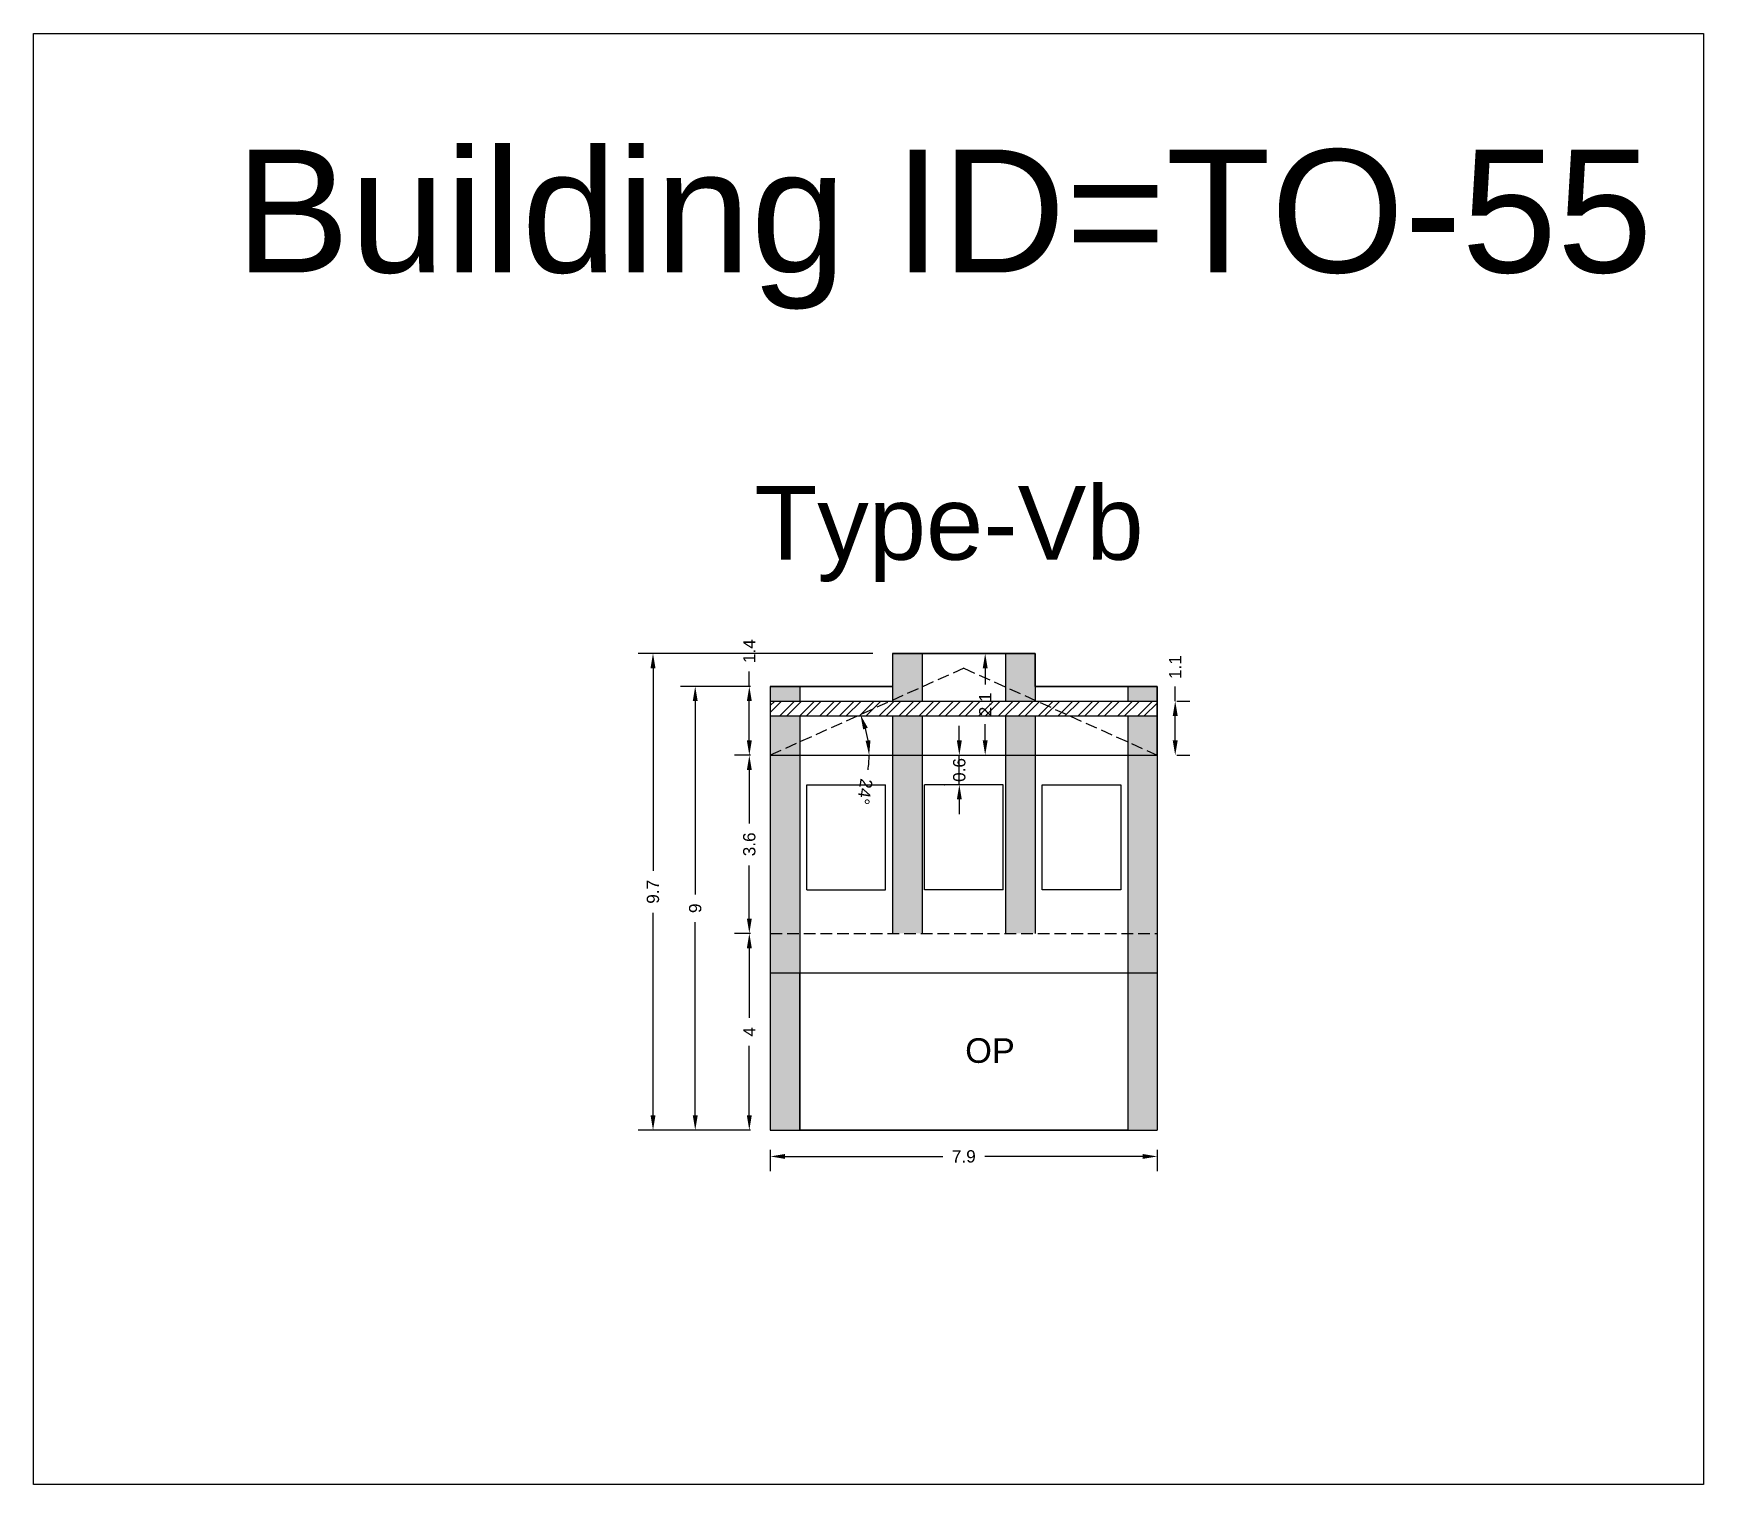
# Model space of a CAD drawing. Header units: metres. Extents: x 3416649 to 3417130, y -6713042 to -6712690.
# Drawn here: x 3416834.57 to 3416868.54, y -6712954.68 to -6712925.17 of the extents above; entities that cross this region are included whole.
import ezdxf

# ---------------------------------------------------------------- set-up
doc = ezdxf.new("R2010")
doc.units = ezdxf.units.M
doc.linetypes.add('ACAD_ISO02W100', pattern=[15, 12, -3])
doc.layers.add('Dotted', color=7, linetype='ACAD_ISO02W100', plot=False)
doc.styles.get("Standard").update_dxf_attribs({"font": 'arial.ttf'})
doc.dimstyles.new('ISO-25', dxfattribs={"dimtxt": 0.25, "dimasz": 0.3, "dimexe": 0.3, "dimexo": 0.4, "dimgap": 0.2, "dimtad": 0, "dimdec": 1, "dimdsep": 46, "dimtxsty": 'Standard', "dimcen": 2.5, "dimadec": 0, "dimazin": 0, "dimtfac": 1, "dimtdec": 1, "dimtmove": 0, "dimatfit": 3, "dimfxl": 1, "dimarcsym": 0})

# ---------------------------------------------------------------- blocks, each defined once
blk = doc.blocks.new('*D436')
at = {"color": 0, "lineweight": -2, "transparency": 16777216}
for start, end in [(8.5592, 15.6595), (351.4408, 360)]:
    blk.add_arc((3416849.556, -6712939.846), 2.01, start, end, dxfattribs=at)
at = {"color": 0, "transparency": 16777216}
for points in [[(3416851.444, -6712939.321), (3416851.538, -6712939.287), (3416851.389, -6712939.022)], [(3416851.593, -6712939.543), (3416851.494, -6712939.551), (3416851.566, -6712939.846)]]:
    blk.add_solid(points, dxfattribs=at)
at = {"layer": 'Defpoints', "color": 0, "transparency": 16777216}
for p in [(3416853.491, -6712938.076), (3416851.487, -6712939.287), (3416849.556, -6712939.846), (3416849.556, -6712939.846), (3416857.426, -6712939.846)]:
    blk.add_point(p, dxfattribs=at)
at = {"color": 0, "transparency": 16777216, "insert": (3416851.477, -6712940.588), "char_height": 0.25, "attachment_point": 5, "rotation": 261.4408}
blk.add_mtext('24°', dxfattribs=at)
blk = doc.blocks.new('*D437')
at = {"color": 0, "lineweight": -2, "transparency": 16777216}
for p, q in [((3416849.156, -6712939.846), (3416848.829, -6712939.846)), ((3416849.129, -6712940.146), (3416849.129, -6712941.231)), ((3416849.129, -6712943.17), (3416849.129, -6712942.086)), ((3416849.156, -6712943.47), (3416848.829, -6712943.47))]:
    blk.add_line(p, q, dxfattribs=at)
at = {"color": 0, "transparency": 16777216}
for points in [[(3416849.079, -6712940.146), (3416849.179, -6712940.146), (3416849.129, -6712939.846)], [(3416849.079, -6712943.17), (3416849.179, -6712943.17), (3416849.129, -6712943.47)]]:
    blk.add_solid(points, dxfattribs=at)
at = {"layer": 'Defpoints', "color": 0, "transparency": 16777216}
for p in [(3416849.129, -6712939.846), (3416849.556, -6712939.846), (3416849.556, -6712943.47)]:
    blk.add_point(p, dxfattribs=at)
at = {"color": 0, "transparency": 16777216, "insert": (3416849.129, -6712941.658), "char_height": 0.25, "attachment_point": 5, "rotation": 90}
blk.add_mtext('3.6', dxfattribs=at)
blk = doc.blocks.new('*D438')
at = {"color": 0, "lineweight": -2, "transparency": 16777216}
for p, q in [((3416849.156, -6712943.47), (3416848.829, -6712943.47)), ((3416849.129, -6712943.77), (3416849.129, -6712945.184)), ((3416849.129, -6712947.17), (3416849.129, -6712945.757)), ((3416849.156, -6712947.47), (3416848.829, -6712947.47))]:
    blk.add_line(p, q, dxfattribs=at)
at = {"color": 0, "transparency": 16777216}
for points in [[(3416849.079, -6712943.77), (3416849.179, -6712943.77), (3416849.129, -6712943.47)], [(3416849.079, -6712947.17), (3416849.179, -6712947.17), (3416849.129, -6712947.47)]]:
    blk.add_solid(points, dxfattribs=at)
at = {"layer": 'Defpoints', "color": 0, "transparency": 16777216}
for p in [(3416849.129, -6712943.47), (3416849.556, -6712943.47), (3416849.556, -6712947.47)]:
    blk.add_point(p, dxfattribs=at)
at = {"color": 0, "transparency": 16777216, "insert": (3416849.129, -6712945.47), "char_height": 0.25, "attachment_point": 5, "rotation": 90}
blk.add_mtext('4', dxfattribs=at)
blk = doc.blocks.new('*D439')
at = {"color": 0, "lineweight": -2, "transparency": 16777216}
for p, q in [((3416853.4, -6712939.546), (3416853.4, -6712939.246)), ((3416853.077, -6712939.846), (3416853.1, -6712939.846)), ((3416853.4, -6712940.446), (3416853.4, -6712939.846)), ((3416853.091, -6712940.446), (3416853.1, -6712940.446)), ((3416853.4, -6712940.746), (3416853.4, -6712941.046))]:
    blk.add_line(p, q, dxfattribs=at)
at = {"color": 0, "transparency": 16777216}
for points in [[(3416853.35, -6712939.546), (3416853.45, -6712939.546), (3416853.4, -6712939.846)], [(3416853.35, -6712940.746), (3416853.45, -6712940.746), (3416853.4, -6712940.446)]]:
    blk.add_solid(points, dxfattribs=at)
at = {"layer": 'Defpoints', "color": 0, "transparency": 16777216}
for p in [(3416853.4, -6712939.846), (3416853.477, -6712939.846), (3416853.491, -6712940.446)]:
    blk.add_point(p, dxfattribs=at)
at = {"color": 0, "transparency": 16777216, "insert": (3416853.4, -6712940.146), "char_height": 0.25, "attachment_point": 5, "rotation": 90}
blk.add_mtext('0.6', dxfattribs=at)
blk = doc.blocks.new('*D440')
at = {"color": 0, "lineweight": -2, "transparency": 16777216}
for p, q in [((3416849.129, -6712938.446), (3416849.129, -6712938.146)), ((3416849.156, -6712938.446), (3416848.829, -6712938.446)), ((3416849.129, -6712939.546), (3416849.129, -6712938.746)), ((3416849.156, -6712939.846), (3416848.829, -6712939.846))]:
    blk.add_line(p, q, dxfattribs=at)
at = {"color": 0, "transparency": 16777216}
for points in [[(3416849.079, -6712938.746), (3416849.179, -6712938.746), (3416849.129, -6712938.446)], [(3416849.079, -6712939.546), (3416849.179, -6712939.546), (3416849.129, -6712939.846)]]:
    blk.add_solid(points, dxfattribs=at)
at = {"layer": 'Defpoints', "color": 0, "transparency": 16777216}
for p in [(3416849.129, -6712938.446), (3416849.556, -6712938.446), (3416849.556, -6712939.846)]:
    blk.add_point(p, dxfattribs=at)
at = {"color": 0, "transparency": 16777216, "insert": (3416849.129, -6712937.731), "char_height": 0.25, "attachment_point": 5, "rotation": 90}
blk.add_mtext('1.4', dxfattribs=at)
blk = doc.blocks.new('*D441')
at = {"color": 0, "lineweight": -2, "transparency": 16777216}
for p, q in [((3416853.891, -6712937.776), (3416854.226, -6712937.776)), ((3416853.926, -6712938.076), (3416853.926, -6712938.406)), ((3416853.926, -6712939.546), (3416853.926, -6712939.217)), ((3416853.891, -6712939.846), (3416854.226, -6712939.846))]:
    blk.add_line(p, q, dxfattribs=at)
at = {"color": 0, "transparency": 16777216}
for points in [[(3416853.876, -6712938.076), (3416853.976, -6712938.076), (3416853.926, -6712937.776)], [(3416853.876, -6712939.546), (3416853.976, -6712939.546), (3416853.926, -6712939.846)]]:
    blk.add_solid(points, dxfattribs=at)
at = {"layer": 'Defpoints', "color": 0, "transparency": 16777216}
for p in [(3416853.491, -6712937.776), (3416853.491, -6712939.846), (3416853.926, -6712939.846)]:
    blk.add_point(p, dxfattribs=at)
at = {"color": 0, "transparency": 16777216, "insert": (3416853.926, -6712938.811), "char_height": 0.25, "attachment_point": 5, "rotation": 90}
blk.add_mtext('2.1', dxfattribs=at)
blk = doc.blocks.new('*D442')
at = {"color": 0, "lineweight": -2, "transparency": 16777216}
for p, q in [((3416849.156, -6712938.446), (3416847.729, -6712938.446)), ((3416848.029, -6712938.746), (3416848.029, -6712942.676)), ((3416848.029, -6712947.17), (3416848.029, -6712943.241)), ((3416849.156, -6712947.47), (3416847.729, -6712947.47))]:
    blk.add_line(p, q, dxfattribs=at)
at = {"color": 0, "transparency": 16777216}
for points in [[(3416847.979, -6712938.746), (3416848.079, -6712938.746), (3416848.029, -6712938.446)], [(3416847.979, -6712947.17), (3416848.079, -6712947.17), (3416848.029, -6712947.47)]]:
    blk.add_solid(points, dxfattribs=at)
at = {"layer": 'Defpoints', "color": 0, "transparency": 16777216}
for p in [(3416848.029, -6712938.446), (3416849.556, -6712938.446), (3416849.556, -6712947.47)]:
    blk.add_point(p, dxfattribs=at)
at = {"color": 0, "transparency": 16777216, "insert": (3416848.029, -6712942.958), "char_height": 0.25, "attachment_point": 5, "rotation": 90}
blk.add_mtext('9', dxfattribs=at)
blk = doc.blocks.new('*D445')
at = {"color": 0, "lineweight": -2, "transparency": 16777216}
for p, q in [((3416857.791, -6712938.746), (3416857.791, -6712938.446)), ((3416857.826, -6712938.746), (3416858.091, -6712938.746)), ((3416857.791, -6712939.546), (3416857.791, -6712939.046)), ((3416857.826, -6712939.846), (3416858.091, -6712939.846))]:
    blk.add_line(p, q, dxfattribs=at)
at = {"color": 0, "transparency": 16777216}
for points in [[(3416857.741, -6712939.046), (3416857.841, -6712939.046), (3416857.791, -6712938.746)], [(3416857.741, -6712939.546), (3416857.841, -6712939.546), (3416857.791, -6712939.846)]]:
    blk.add_solid(points, dxfattribs=at)
at = {"layer": 'Defpoints', "color": 0, "transparency": 16777216}
for p in [(3416857.426, -6712938.746), (3416857.791, -6712938.746), (3416857.426, -6712939.846)]:
    blk.add_point(p, dxfattribs=at)
at = {"color": 0, "transparency": 16777216, "insert": (3416857.791, -6712938.055), "char_height": 0.25, "attachment_point": 5, "rotation": 90}
blk.add_mtext('1.1', dxfattribs=at)
blk = doc.blocks.new('*D607')
at = {"color": 0, "lineweight": -2, "transparency": 16777216}
for p, q in [((3416849.556, -6712947.87), (3416849.556, -6712948.304)), ((3416849.856, -6712948.004), (3416853.064, -6712948.004)), ((3416857.126, -6712948.004), (3416853.918, -6712948.004)), ((3416857.426, -6712947.87), (3416857.426, -6712948.304))]:
    blk.add_line(p, q, dxfattribs=at)
at = {"color": 0, "transparency": 16777216}
for points in [[(3416849.856, -6712947.954), (3416849.856, -6712948.054), (3416849.556, -6712948.004)], [(3416857.126, -6712947.954), (3416857.126, -6712948.054), (3416857.426, -6712948.004)]]:
    blk.add_solid(points, dxfattribs=at)
at = {"layer": 'Defpoints', "color": 0, "transparency": 16777216}
for p in [(3416849.556, -6712947.47), (3416857.426, -6712947.47), (3416857.426, -6712948.004)]:
    blk.add_point(p, dxfattribs=at)
at = {"color": 0, "transparency": 16777216, "insert": (3416853.491, -6712948.004), "char_height": 0.25, "attachment_point": 5}
blk.add_mtext('7.9', dxfattribs=at)
blk = doc.blocks.new('*D608')
at = {"color": 0, "lineweight": -2, "transparency": 16777216}
for p, q in [((3416851.641, -6712937.776), (3416846.87, -6712937.776)), ((3416847.17, -6712938.076), (3416847.17, -6712942.196)), ((3416847.17, -6712947.17), (3416847.17, -6712943.051)), ((3416849.156, -6712947.47), (3416846.87, -6712947.47))]:
    blk.add_line(p, q, dxfattribs=at)
at = {"color": 0, "transparency": 16777216}
for points in [[(3416847.12, -6712938.076), (3416847.22, -6712938.076), (3416847.17, -6712937.776)], [(3416847.12, -6712947.17), (3416847.22, -6712947.17), (3416847.17, -6712947.47)]]:
    blk.add_solid(points, dxfattribs=at)
at = {"layer": 'Defpoints', "color": 0, "transparency": 16777216}
for p in [(3416847.17, -6712937.776), (3416852.041, -6712937.776), (3416849.556, -6712947.47)]:
    blk.add_point(p, dxfattribs=at)
at = {"color": 0, "transparency": 16777216, "insert": (3416847.17, -6712942.623), "char_height": 0.25, "attachment_point": 5, "rotation": 90}
blk.add_mtext('9.7', dxfattribs=at)

msp = doc.modelspace()

# ---------------------------------------------------------------- hatches: boundary and pattern name
h = msp.add_hatch(color=256)
h.dxf.hatch_style = 1
h.paths.add_polyline_path([(3416849.556, -6712944.27), (3416850.156, -6712944.27), (3416850.156, -6712947.47), (3416849.556, -6712947.47)])
h.paths.add_polyline_path([(3416849.556, -6712943.47), (3416850.156, -6712943.47), (3416850.156, -6712944.27), (3416849.556, -6712944.27)])
h.paths.add_polyline_path([(3416849.556, -6712939.846), (3416850.156, -6712939.846), (3416850.156, -6712943.47), (3416849.556, -6712943.47)])
h.paths.add_polyline_path([(3416849.556, -6712938.446), (3416850.156, -6712938.446), (3416850.156, -6712938.746), (3416849.556, -6712938.746)])
h.paths.add_polyline_path([(3416849.556, -6712939.046), (3416850.156, -6712939.046), (3416850.156, -6712939.576), (3416849.556, -6712939.846)])
h.paths.add_polyline_path([(3416850.156, -6712939.576), (3416850.156, -6712939.846), (3416849.556, -6712939.846)], flags=17)
h.paths.add_polyline_path([(3416852.041, -6712939.046), (3416852.641, -6712939.046), (3416852.641, -6712939.846), (3416852.041, -6712939.846)])
h.paths.add_polyline_path([(3416852.041, -6712939.846), (3416852.641, -6712939.846), (3416852.641, -6712943.47), (3416852.041, -6712943.47)])
h.paths.add_polyline_path([(3416852.041, -6712937.776), (3416852.641, -6712937.776), (3416852.641, -6712938.459), (3416852.041, -6712938.729)])
h.paths.add_polyline_path([(3416852.641, -6712938.459), (3416852.641, -6712938.746), (3416852.041, -6712938.746), (3416852.041, -6712938.729)])
h = msp.add_hatch(color=256)
h.dxf.hatch_style = 1
h.paths.add_polyline_path([(3416857.426, -6712944.27), (3416856.826, -6712944.27), (3416856.826, -6712947.47), (3416857.426, -6712947.47)])
h.paths.add_polyline_path([(3416857.426, -6712943.47), (3416856.826, -6712943.47), (3416856.826, -6712944.27), (3416857.426, -6712944.27)])
h.paths.add_polyline_path([(3416857.426, -6712939.846), (3416856.826, -6712939.846), (3416856.826, -6712943.47), (3416857.426, -6712943.47)])
h.paths.add_polyline_path([(3416857.426, -6712938.446), (3416856.826, -6712938.446), (3416856.826, -6712938.746), (3416857.426, -6712938.746)])
h.paths.add_polyline_path([(3416857.426, -6712939.046), (3416856.826, -6712939.046), (3416856.826, -6712939.576), (3416857.426, -6712939.846)])
h.paths.add_polyline_path([(3416856.826, -6712939.576), (3416856.826, -6712939.846), (3416857.426, -6712939.846)], flags=17)
h.paths.add_polyline_path([(3416854.941, -6712939.046), (3416854.341, -6712939.046), (3416854.341, -6712939.846), (3416854.941, -6712939.846)])
h.paths.add_polyline_path([(3416854.941, -6712939.846), (3416854.341, -6712939.846), (3416854.341, -6712943.47), (3416854.941, -6712943.47)])
h.paths.add_polyline_path([(3416854.941, -6712937.776), (3416854.341, -6712937.776), (3416854.341, -6712938.459), (3416854.941, -6712938.729)])
h.paths.add_polyline_path([(3416854.341, -6712938.459), (3416854.341, -6712938.746), (3416854.941, -6712938.746), (3416854.941, -6712938.729)])
h = msp.add_hatch()
h.set_pattern_fill('ANSI32', color=256, scale=0.03)
h.set_pattern_definition([(45, (-9.34158, 0), (-0.202055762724, 0.202055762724), []), (45, (-9.20687, 0), (-0.202055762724, 0.202055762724), [])])
h.paths.add_polyline_path([(3416857.426, -6712939.046), (3416857.426, -6712938.746), (3416849.556, -6712938.746), (3416849.556, -6712939.046)])

# ---------------------------------------------------------------- linework, layer by layer
for points in [[(3416834.568, -6712925.169), (3416868.537, -6712925.169), (3416868.537, -6712954.676), (3416834.568, -6712954.676)], [(3416857.426, -6712939.846), (3416857.426, -6712938.446), (3416854.941, -6712938.446), (3416854.941, -6712937.776), (3416852.041, -6712937.776), (3416852.041, -6712938.446), (3416849.556, -6712938.446), (3416849.556, -6712939.846)], [(3416855.083, -6712940.446), (3416856.683, -6712940.446), (3416856.683, -6712942.586), (3416855.083, -6712942.586)], [(3416850.156, -6712944.27), (3416856.826, -6712944.27), (3416856.826, -6712947.47), (3416850.156, -6712947.47)]]:
    msp.add_lwpolyline(points, close=True)
for points in [[(3416852.041, -6712937.776), (3416854.941, -6712937.776)], [(3416852.041, -6712937.776), (3416852.041, -6712938.746)], [(3416852.641, -6712937.776), (3416852.641, -6712938.746)], [(3416854.341, -6712937.776), (3416854.341, -6712938.746)], [(3416854.941, -6712937.776), (3416854.941, -6712938.746)], [(3416849.556, -6712938.446), (3416852.041, -6712938.446)], [(3416849.556, -6712938.446), (3416849.556, -6712947.47)], [(3416850.156, -6712938.446), (3416850.156, -6712938.746)], [(3416854.941, -6712938.446), (3416857.426, -6712938.446)], [(3416856.826, -6712938.446), (3416856.826, -6712938.746)], [(3416857.426, -6712938.446), (3416857.426, -6712947.47)], [(3416849.556, -6712938.746), (3416857.426, -6712938.746)], [(3416849.556, -6712939.046), (3416857.426, -6712939.046)], [(3416850.156, -6712939.046), (3416850.156, -6712947.47)], [(3416852.041, -6712939.046), (3416852.041, -6712943.47)], [(3416852.641, -6712939.046), (3416852.641, -6712943.47)], [(3416854.341, -6712939.04), (3416854.341, -6712943.47)], [(3416854.941, -6712939.046), (3416854.941, -6712943.47)], [(3416856.826, -6712939.046), (3416856.826, -6712947.47)], [(3416850.298, -6712942.586), (3416850.298, -6712940.446)], [(3416850.298, -6712940.446), (3416851.898, -6712940.446)], [(3416851.898, -6712942.586), (3416851.898, -6712940.446)], [(3416854.291, -6712940.446), (3416852.691, -6712940.446)], [(3416852.691, -6712942.586), (3416852.691, -6712940.446)], [(3416854.291, -6712942.586), (3416854.291, -6712940.446)], [(3416850.298, -6712942.586), (3416851.898, -6712942.586)], [(3416854.291, -6712942.586), (3416852.691, -6712942.586)], [(3416849.556, -6712944.27), (3416857.426, -6712944.27)], [(3416849.556, -6712947.47), (3416857.426, -6712947.47)]]:
    msp.add_lwpolyline(points)
at = {"layer": 'Dotted', "ltscale": 0.02}
for points in [[(3416853.491, -6712938.076), (3416849.556, -6712939.846)], [(3416853.491, -6712938.076), (3416857.426, -6712939.846)], [(3416849.556, -6712939.846), (3416857.426, -6712939.846)], [(3416849.556, -6712943.47), (3416857.426, -6712943.47)]]:
    msp.add_lwpolyline(points, dxfattribs=at)

# ---------------------------------------------------------------- texts
at = {"attachment_point": 1}
for s, width, heights, insert, char_height in [('Building ID=TO-55', 67.86454, [0.517], (3416838.674, -6712927.53), 2.5), ('Type-Vb ', 9.99112, [0.517], (3416849.23, -6712934.371), 1.5), ('OP', 67.86454, [0], (3416853.519, -6712945.601), 0.5)]:
    msp.add_mtext_dynamic_manual_height_columns(s, width=width, gutter_width=12.5, heights=heights, dxfattribs=dict(at, insert=insert, char_height=char_height))

# ---------------------------------------------------------------- dimensions: what is measured, and where the dimension line sits
for base, p1, p2, picture, middle in [((3416849.129, -6712938.446), (3416849.556, -6712939.846), (3416849.556, -6712938.446), '*D440', (3416849.129, -6712937.731)), ((3416847.17, -6712937.776), (3416849.556, -6712947.47), (3416852.041, -6712937.776), '*D608', (3416847.17, -6712942.623)), ((3416853.926, -6712939.846), (3416853.491, -6712937.776), (3416853.491, -6712939.846), '*D441', (3416853.926, -6712938.811)), ((3416857.791, -6712938.746), (3416857.426, -6712939.846), (3416857.426, -6712938.746), '*D445', (3416857.791, -6712938.055)), ((3416848.029, -6712938.446), (3416849.556, -6712947.47), (3416849.556, -6712938.446), '*D442', (3416848.029, -6712942.958)), ((3416849.129, -6712939.846), (3416849.556, -6712943.47), (3416849.556, -6712939.846), '*D437', (3416849.129, -6712941.658)), ((3416849.129, -6712943.47), (3416849.556, -6712947.47), (3416849.556, -6712943.47), '*D438', (3416849.129, -6712945.47))]:
    dim = msp.add_linear_dim(base=base, p1=p1, p2=p2, angle=90, dimstyle='ISO-25')
    dim.commit()
    dim.dimension.update_dxf_attribs({"geometry": picture, "text_midpoint": middle})
dim = msp.add_angular_dim_2l(base=(3416851.487, -6712939.287), line1=((3416849.556, -6712939.846), (3416857.426, -6712939.846)), line2=((3416853.491, -6712938.076), (3416849.556, -6712939.846)), dimstyle='ISO-25')
dim.commit()
dim.dimension.update_dxf_attribs({"geometry": '*D436', "text_midpoint": (3416851.477, -6712940.588)})
dim = msp.add_linear_dim(base=(3416853.4, -6712939.846), p1=(3416853.491, -6712940.446), p2=(3416853.477, -6712939.846), angle=90, dimstyle='ISO-25')
dim.commit()
dim.dimension.update_dxf_attribs({"geometry": '*D439', "text_midpoint": (3416853.4, -6712940.146), "dimtype": 160})
dim = msp.add_linear_dim(base=(3416857.426, -6712948.004), p1=(3416849.556, -6712947.47), p2=(3416857.426, -6712947.47), dimstyle='ISO-25')
dim.commit()
dim.dimension.update_dxf_attribs({"geometry": '*D607', "text_midpoint": (3416853.491, -6712948.004)})

doc.saveas('drawing.dxf')
